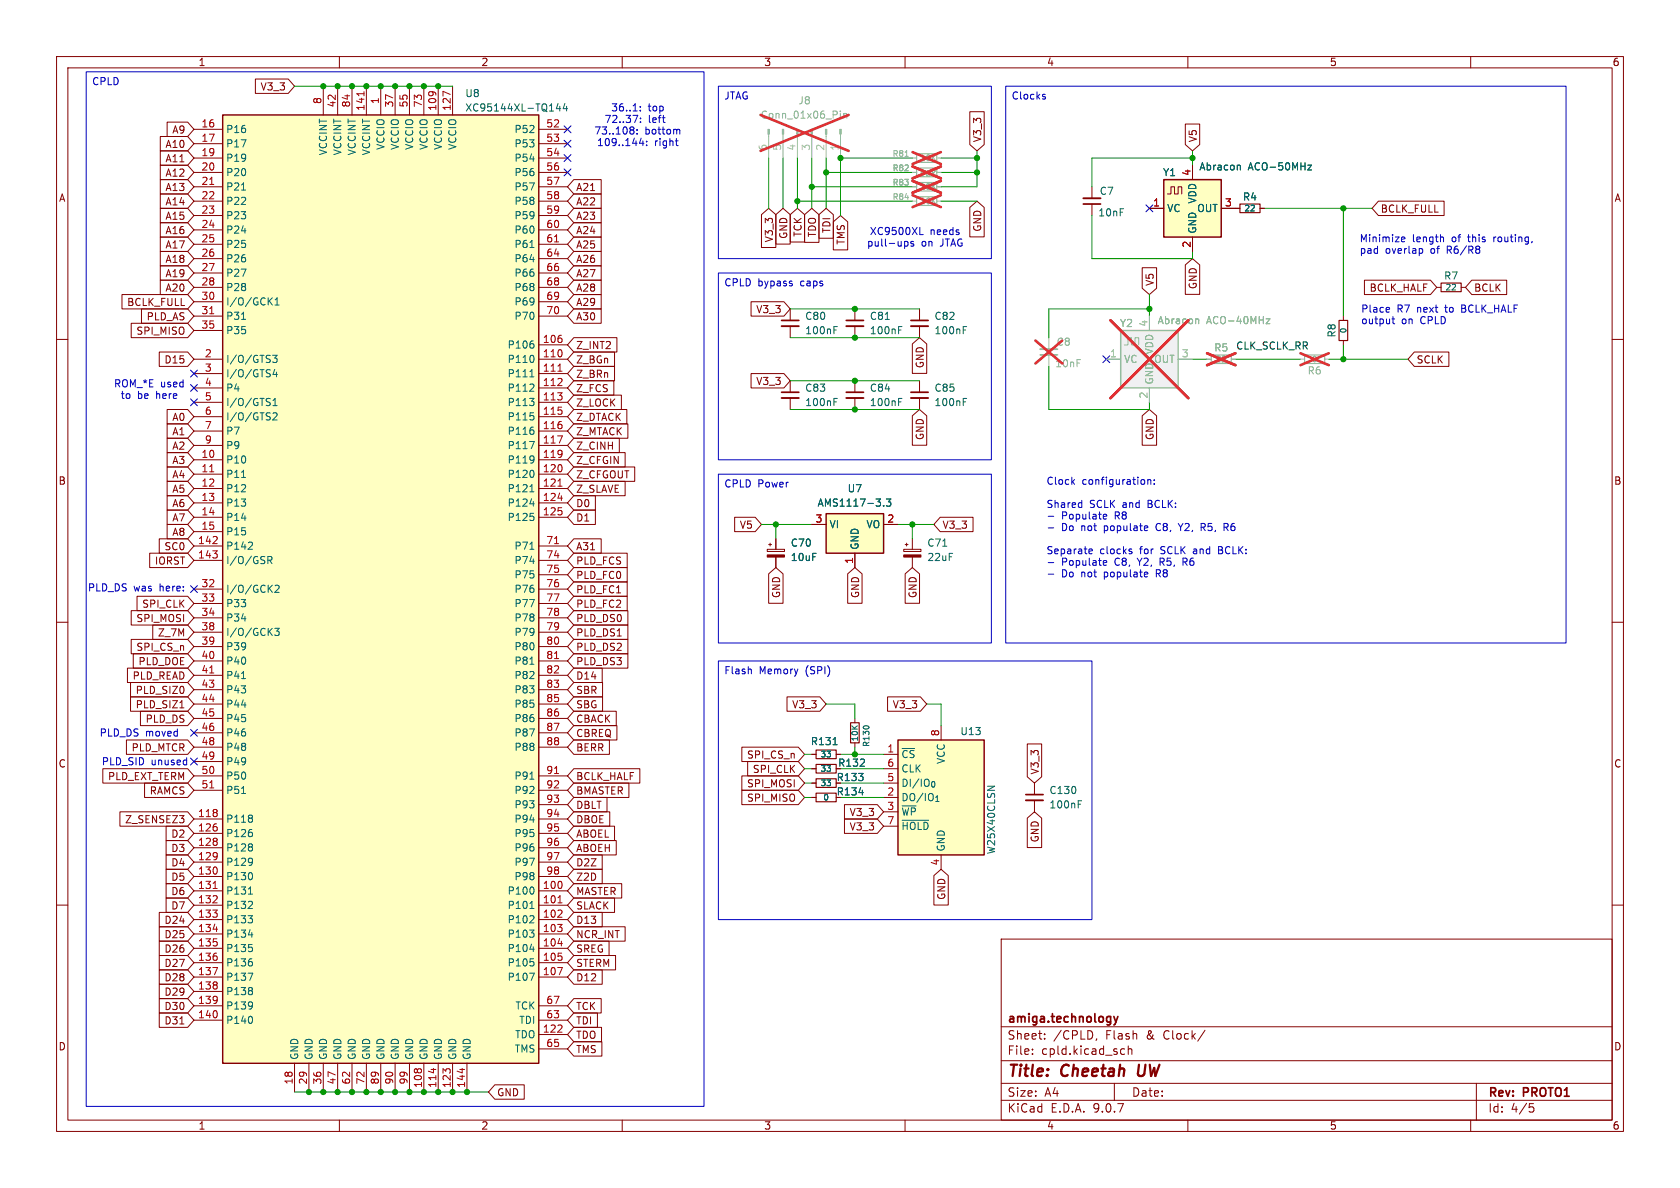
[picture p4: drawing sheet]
<svg xmlns="http://www.w3.org/2000/svg" width="297mm" height="210mm" viewBox="0 0 297 210" stroke-linecap="round" stroke-linejoin="round" font-family="sans-serif">
<defs><g id="words">
<g font-size="2.8" fill="#840000">
<text x="178" y="190.9">Title:</text>
<text x="187.7" y="190.9">Cheetah</text>
<text x="202" y="190.9">UW</text>
</g>
<g font-size="2.1" fill="#840000">
<text x="178" y="184">Sheet:</text>
<text x="178" y="181.2">amiga.technology</text>
<text x="186.2" y="184">/CPLD,</text>
<text x="195.5" y="184">Flash</text>
<text x="202.8" y="184">&amp;</text>
<text x="206" y="184">Clock/</text>
<text x="178" y="186.7">File:</text>
<text x="184.1" y="186.7">cpld.kicad_sch</text>
<text x="178" y="196.9">KiCad</text>
<text x="178" y="194.1">Size:</text>
<text x="184.7" y="194.1">A4</text>
<text x="185.7" y="196.9">E.D.A.</text>
<text x="193.3" y="196.9">9.0.7</text>
<text x="200" y="194.1">Date:</text>
<text x="263" y="194.3">Rev:</text>
<text x="263" y="196.9">Id:</text>
<text x="267.1" y="196.9">4/5</text>
<text x="269.4" y="194.3">PROTO1</text>
</g>
<g font-size="1.8" fill="#840000">
<text x="35" y="11.9">1</text>
<text x="85" y="11.9">2</text>
<text x="135" y="11.9">3</text>
<text x="185" y="11.9">4</text>
<text x="235" y="11.9">5</text>
<text x="285" y="11.9">6</text>
<text x="46" y="16.2">V3_3</text>
<text x="30.4" y="23.8">A9</text>
<text x="29.2" y="28.9">A11</text>
<text x="29.2" y="26.4">A10</text>
<text x="173.7" y="25.2" transform="rotate(-90 173.7 25.2)">V3_3</text>
<text x="211.8" y="25.2" transform="rotate(-90 211.8 25.2)">V5</text>
<text x="10.3" y="35.9">A</text>
<text x="29.2" y="34">A13</text>
<text x="29.2" y="31.4">A12</text>
<text x="101.8" y="34">A21</text>
<text x="285.3" y="35.9">A</text>
<text x="29.2" y="39.1">A15</text>
<text x="29.2" y="41.6">A16</text>
<text x="29.2" y="36.5">A14</text>
<text x="101.8" y="39.1">A23</text>
<text x="101.8" y="36.5">A22</text>
<text x="101.8" y="41.6">A24</text>
<text x="141.9" y="42" transform="rotate(-90 141.9 42)">TCK</text>
<text x="147" y="41.3" transform="rotate(-90 147 41.3)">TDI</text>
<text x="173.7" y="41.1" transform="rotate(-90 173.7 41.1)">GND</text>
<text x="244" y="37.8">BCLK_FULL</text>
<text x="29.2" y="46.7">A18</text>
<text x="29.2" y="44.1">A17</text>
<text x="101.8" y="46.7">A26</text>
<text x="101.8" y="44.1">A25</text>
<text x="136.8" y="42.9" transform="rotate(-90 136.8 42.9)">V3_3</text>
<text x="139.4" y="42.3" transform="rotate(-90 139.4 42.3)">GND</text>
<text x="144.5" y="42" transform="rotate(-90 144.5 42)">TDO</text>
<text x="149.5" y="43.4" transform="rotate(-90 149.5 43.4)">TMS</text>
<text x="29.2" y="51.8">A20</text>
<text x="29.2" y="49.2">A19</text>
<text x="101.8" y="49.2">A27</text>
<text x="101.8" y="51.8">A28</text>
<text x="204.2" y="50.6" transform="rotate(-90 204.2 50.6)">V5</text>
<text x="211.8" y="51.2" transform="rotate(-90 211.8 51.2)">GND</text>
<text x="242" y="51.8">BCLK_HALF</text>
<text x="260.5" y="51.8">BCLK</text>
<text x="22.4" y="54.3">BCLK_FULL</text>
<text x="24" y="59.4">SPI_MISO</text>
<text x="25.8" y="56.8">PLD_AS</text>
<text x="101.8" y="54.3">A29</text>
<text x="101.8" y="56.8">A30</text>
<text x="133.6" y="55.6">V3_3</text>
<text x="29" y="64.5">D15</text>
<text x="101.8" y="61.9">Z_INT2</text>
<text x="101.8" y="64.5">Z_BGn</text>
<text x="163.5" y="65.2" transform="rotate(-90 163.5 65.2)">GND</text>
<text x="250.3" y="64.5">SCLK</text>
<text x="101.8" y="69.5">Z_FCS</text>
<text x="101.8" y="67">Z_BRn</text>
<text x="133.6" y="68.3">V3_3</text>
<text x="30.4" y="77.2">A1</text>
<text x="30.4" y="74.6">A0</text>
<text x="101.8" y="77.2">Z_MTACK</text>
<text x="101.8" y="74.6">Z_DTACK</text>
<text x="101.8" y="72.1">Z_LOCK</text>
<text x="163.5" y="77.9" transform="rotate(-90 163.5 77.9)">GND</text>
<text x="204.2" y="77.9" transform="rotate(-90 204.2 77.9)">GND</text>
<text x="30.4" y="79.7">A2</text>
<text x="30.4" y="82.2">A3</text>
<text x="101.8" y="82.2">Z_CFGIN</text>
<text x="101.8" y="79.7">Z_CINH</text>
<text x="10.3" y="85.9">B</text>
<text x="30.4" y="87.3">A5</text>
<text x="30.4" y="84.8">A4</text>
<text x="30.4" y="89.9">A6</text>
<text x="101.8" y="89.9">D0</text>
<text x="101.8" y="84.8">Z_CFGOUT</text>
<text x="101.8" y="87.3">Z_SLAVE</text>
<text x="285.3" y="85.9">B</text>
<text x="30.4" y="92.4">A7</text>
<text x="30.4" y="94.9">A8</text>
<text x="101.8" y="92.4">D1</text>
<text x="130.7" y="93.7">V5</text>
<text x="166.5" y="93.7">V3_3</text>
<text x="27.3" y="100">IORST</text>
<text x="29" y="97.5">SC0</text>
<text x="101.8" y="97.5">A31</text>
<text x="101.8" y="100">PLD_FCS</text>
<text x="25" y="107.6">SPI_CLK</text>
<text x="101.8" y="105.1">PLD_FC1</text>
<text x="101.8" y="107.6">PLD_FC2</text>
<text x="101.8" y="102.6">PLD_FC0</text>
<text x="138.1" y="105.8" transform="rotate(-90 138.1 105.8)">GND</text>
<text x="152.1" y="105.8" transform="rotate(-90 152.1 105.8)">GND</text>
<text x="162.2" y="105.8" transform="rotate(-90 162.2 105.8)">GND</text>
<text x="24" y="110.2">SPI_MOSI</text>
<text x="27.8" y="112.7">Z_7M</text>
<text x="101.8" y="110.2">PLD_DS0</text>
<text x="101.8" y="112.7">PLD_DS1</text>
<text x="24" y="115.3">SPI_CS_n</text>
<text x="24.4" y="117.8">PLD_DOE</text>
<text x="101.8" y="117.8">PLD_DS3</text>
<text x="101.8" y="115.3">PLD_DS2</text>
<text x="23.3" y="120.3">PLD_READ</text>
<text x="23.9" y="125.4">PLD_SIZ1</text>
<text x="23.9" y="122.9">PLD_SIZ0</text>
<text x="101.8" y="125.4">SBG</text>
<text x="101.8" y="122.9">SBR</text>
<text x="101.8" y="120.3">D14</text>
<text x="139.9" y="125.4">V3_3</text>
<text x="157.7" y="125.4">V3_3</text>
<text x="25.6" y="128">PLD_DS</text>
<text x="101.8" y="128">CBACK</text>
<text x="101.8" y="130.5">CBREQ</text>
<text x="10.3" y="135.9">C</text>
<text x="23.2" y="133">PLD_MTCR</text>
<text x="101.8" y="133">BERR</text>
<text x="132" y="134.3">SPI_CS_n</text>
<text x="133" y="136.8">SPI_CLK</text>
<text x="148.1" y="135.7">R132</text>
<text x="183.8" y="137" transform="rotate(-90 183.8 137)">V3_3</text>
<text x="285.3" y="135.9">C</text>
<text x="19" y="138.1">PLD_EXT_TERM</text>
<text x="26.4" y="140.7">RAMCS</text>
<text x="101.8" y="140.7">BMASTER</text>
<text x="101.8" y="138.1">BCLK_HALF</text>
<text x="101.8" y="143.2">DBLT</text>
<text x="132" y="141.9">SPI_MISO</text>
<text x="132" y="139.4">SPI_MOSI</text>
<text x="147.8" y="140.8">R134</text>
<text x="147.8" y="138.3">R133</text>
<text x="22" y="145.7">Z_SENSEZ3</text>
<text x="30.2" y="148.3">D2</text>
<text x="101.8" y="145.7">DBOE</text>
<text x="101.8" y="148.3">ABOEL</text>
<text x="150.1" y="147">V3_3</text>
<text x="150.1" y="144.5">V3_3</text>
<text x="183.8" y="149" transform="rotate(-90 183.8 149)">GND</text>
<text x="30.2" y="150.8">D3</text>
<text x="30.2" y="155.9">D5</text>
<text x="30.2" y="153.4">D4</text>
<text x="101.8" y="150.8">ABOEH</text>
<text x="101.8" y="153.4">D2Z</text>
<text x="101.8" y="155.9">Z2D</text>
<text x="30.2" y="161">D7</text>
<text x="30.2" y="158.4">D6</text>
<text x="101.8" y="161">SLACK</text>
<text x="101.8" y="158.4">MASTER</text>
<text x="167.3" y="159.2" transform="rotate(-90 167.3 159.2)">GND</text>
<text x="29" y="163.5">D24</text>
<text x="29" y="166.1">D25</text>
<text x="101.8" y="163.5">D13</text>
<text x="101.8" y="166.1">NCR_INT</text>
<text x="29" y="168.6">D26</text>
<text x="29" y="171.1">D27</text>
<text x="29" y="173.7">D28</text>
<text x="101.8" y="171.1">STERM</text>
<text x="101.8" y="173.7">D12</text>
<text x="101.8" y="168.6">SREG</text>
<text x="29" y="178.8">D30</text>
<text x="29" y="176.2">D29</text>
<text x="101.8" y="178.8">TCK</text>
<text x="10.3" y="185.9">D</text>
<text x="29" y="181.3">D31</text>
<text x="101.8" y="181.3">TDI</text>
<text x="101.8" y="183.8">TDO</text>
<text x="285.3" y="185.9">D</text>
<text x="101.8" y="186.4">TMS</text>
<text x="87.8" y="194">GND</text>
<text x="35" y="199.9">1</text>
<text x="85" y="199.9">2</text>
<text x="135" y="199.9">3</text>
<text x="185" y="199.9">4</text>
<text x="235" y="199.9">5</text>
<text x="285" y="199.9">6</text>
</g>
<g font-size="1.8" fill="#0000c2">
<text x="16.2" y="15.4">CPLD</text>
<text x="128" y="17.9">JTAG</text>
<text x="178.8" y="17.9">Clocks</text>
<text x="105" y="24">73..108:</text>
<text x="106.8" y="21.9">72..37:</text>
<text x="108" y="19.9">36..1:</text>
<text x="114" y="24">bottom</text>
<text x="114.6" y="19.9">top</text>
<text x="114.6" y="21.9">left</text>
<text x="105.4" y="26">109..144:</text>
<text x="115.7" y="26">right</text>
<text x="153.7" y="41.8">XC9500XL</text>
<text x="164.4" y="41.8">needs</text>
<text x="153.2" y="43.8">pull-ups</text>
<text x="162.9" y="43.8">on</text>
<text x="166.3" y="43.8">JTAG</text>
<text x="240.3" y="43">Minimize</text>
<text x="240.3" y="45.1">pad</text>
<text x="244.9" y="45.1">overlap</text>
<text x="249.7" y="43">length</text>
<text x="253" y="45.1">of</text>
<text x="256.1" y="45.1">R6/R8</text>
<text x="256.8" y="43">of</text>
<text x="259.8" y="43">this</text>
<text x="264.5" y="43">routing,</text>
<text x="128" y="50.9">CPLD</text>
<text x="134" y="50.9">bypass</text>
<text x="141.6" y="50.9">caps</text>
<text x="240.5" y="55.5">Place</text>
<text x="240.5" y="57.5">output</text>
<text x="247" y="55.5">R7</text>
<text x="247.8" y="57.5">on</text>
<text x="250.6" y="55.5">next</text>
<text x="251.2" y="57.5">CPLD</text>
<text x="255.8" y="55.5">to</text>
<text x="258.8" y="55.5">BCLK_HALF</text>
<text x="20.1" y="68.7">ROM_*E</text>
<text x="21.2" y="70.7">to</text>
<text x="24.3" y="70.7">be</text>
<text x="27.7" y="70.7">here</text>
<text x="28.4" y="68.7">used</text>
<text x="128" y="86.5">CPLD</text>
<text x="134" y="86.5">Power</text>
<text x="184.9" y="85.9">Clock</text>
<text x="184.9" y="90">Shared</text>
<text x="191.3" y="85.9">configuration:</text>
<text x="192.6" y="90">SCLK</text>
<text x="198.6" y="90">and</text>
<text x="203.2" y="90">BCLK:</text>
<text x="187.7" y="92">Populate</text>
<text x="187.7" y="94.1">Do</text>
<text x="191.2" y="94.1">not</text>
<text x="195.4" y="94.1">populate</text>
<text x="197.2" y="92">R8</text>
<text x="204.8" y="94.1">C8,</text>
<text x="209.1" y="94.1">Y2,</text>
<text x="213.2" y="94.1">R5,</text>
<text x="217.4" y="94.1">R6</text>
<text x="184.9" y="98.2">Separate</text>
<text x="187.7" y="100.2">Populate</text>
<text x="194.4" y="98.2">clocks</text>
<text x="197.2" y="100.2">C8,</text>
<text x="201.4" y="100.2">Y2,</text>
<text x="201.6" y="98.2">for</text>
<text x="205.5" y="98.2">SCLK</text>
<text x="205.5" y="100.2">R5,</text>
<text x="209.8" y="100.2">R6</text>
<text x="211.4" y="98.2">and</text>
<text x="216" y="98.2">BCLK:</text>
<text x="15.4" y="104.8">PLD_DS</text>
<text x="23.6" y="104.8">was</text>
<text x="28.3" y="104.8">here:</text>
<text x="187.7" y="102.3">Do</text>
<text x="191.2" y="102.3">not</text>
<text x="195.4" y="102.3">populate</text>
<text x="204.8" y="102.3">R8</text>
<text x="128" y="119.5">Flash</text>
<text x="134.2" y="119.5">Memory</text>
<text x="142.5" y="119.5">(SPI)</text>
<text x="17.5" y="130.4">PLD_DS</text>
<text x="25.7" y="130.4">moved</text>
<text x="17.9" y="135.5">PLD_SID</text>
<text x="26.7" y="135.5">unused</text>
</g>
<g font-size="1.8" fill="#006464">
<text x="82.2" y="17.4">U8</text>
<text x="39.9" y="23.7">P16</text>
<text x="82.2" y="19.9">XC95144XL-TQ144</text>
<text x="90.8" y="23.7">P52</text>
<text x="39.9" y="26.3">P17</text>
<text x="39.9" y="28.8">P19</text>
<text x="58" y="27.6" transform="rotate(-90 58 27.6)">VCCINT</text>
<text x="60.6" y="27.6" transform="rotate(-90 60.6 27.6)">VCCINT</text>
<text x="63.1" y="27.6" transform="rotate(-90 63.1 27.6)">VCCINT</text>
<text x="65.6" y="27.6" transform="rotate(-90 65.6 27.6)">VCCINT</text>
<text x="68.2" y="26.6" transform="rotate(-90 68.2 26.6)">VCCIO</text>
<text x="70.7" y="26.6" transform="rotate(-90 70.7 26.6)">VCCIO</text>
<text x="73.3" y="26.6" transform="rotate(-90 73.3 26.6)">VCCIO</text>
<text x="75.8" y="26.6" transform="rotate(-90 75.8 26.6)">VCCIO</text>
<text x="78.3" y="26.6" transform="rotate(-90 78.3 26.6)">VCCIO</text>
<text x="80.9" y="26.6" transform="rotate(-90 80.9 26.6)">VCCIO</text>
<text x="90.8" y="26.3">P53</text>
<text x="90.8" y="28.8">P54</text>
<text x="39.9" y="31.3">P20</text>
<text x="39.9" y="33.9">P21</text>
<text x="90.8" y="31.3">P56</text>
<text x="90.8" y="33.9">P57</text>
<text x="194.3" y="34.6">C7</text>
<text x="205.5" y="31.3">Y1</text>
<text x="211.9" y="30.3">Abracon</text>
<text x="219.6" y="35.7">R4</text>
<text x="220.7" y="30.3">ACO-50MHz</text>
<text x="39.9" y="36.4">P22</text>
<text x="39.9" y="39">P23</text>
<text x="39.9" y="41.5">P24</text>
<text x="90.8" y="36.4">P58</text>
<text x="90.8" y="39">P59</text>
<text x="90.8" y="41.5">P60</text>
<text x="194.1" y="38.5">10nF</text>
<text x="206.2" y="37.7">VC</text>
<text x="211.6" y="37.7">OUT</text>
<text x="211.7" y="41.4" transform="rotate(-90 211.7 41.4)">GND</text>
<text x="211.7" y="36.1" transform="rotate(-90 211.7 36.1)">VDD</text>
<text x="39.9" y="44">P25</text>
<text x="39.9" y="46.6">P26</text>
<text x="90.8" y="44">P61</text>
<text x="90.8" y="46.6">P64</text>
<text x="39.9" y="49.1">P27</text>
<text x="39.9" y="51.7">P28</text>
<text x="90.8" y="49.1">P66</text>
<text x="90.8" y="51.7">P68</text>
<text x="255.2" y="49.6">R7</text>
<text x="39.9" y="54.2">I/O/GCK1</text>
<text x="39.9" y="56.7">P31</text>
<text x="39.9" y="59.3">P35</text>
<text x="90.8" y="54.2">P69</text>
<text x="90.8" y="56.7">P70</text>
<text x="142.2" y="59.3">100nF</text>
<text x="142.2" y="56.7">C80</text>
<text x="153.7" y="59.3">100nF</text>
<text x="153.7" y="56.7">C81</text>
<text x="165.1" y="59.3">100nF</text>
<text x="165.1" y="56.7">C82</text>
<text x="236.3" y="59.8" transform="rotate(-90 236.3 59.8)">R8</text>
<text x="39.9" y="64.4">I/O/GTS3</text>
<text x="89.6" y="61.8">P106</text>
<text x="89.6" y="64.4">P110</text>
<text x="39.9" y="66.9">I/O/GTS4</text>
<text x="39.9" y="69.4">P4</text>
<text x="39.9" y="72">I/O/GTS1</text>
<text x="89.6" y="66.9">P111</text>
<text x="89.6" y="69.4">P112</text>
<text x="89.6" y="72">P113</text>
<text x="142.2" y="72">100nF</text>
<text x="142.2" y="69.4">C83</text>
<text x="153.7" y="72">100nF</text>
<text x="153.7" y="69.4">C84</text>
<text x="165.1" y="72">100nF</text>
<text x="165.1" y="69.4">C85</text>
<text x="39.9" y="74.5">I/O/GTS2</text>
<text x="39.9" y="77.1">P7</text>
<text x="89.6" y="74.5">P115</text>
<text x="89.6" y="77.1">P116</text>
<text x="39.9" y="79.6">P9</text>
<text x="39.9" y="82.1">P10</text>
<text x="89.6" y="79.6">P117</text>
<text x="89.6" y="82.1">P119</text>
<text x="39.9" y="84.7">P11</text>
<text x="39.9" y="87.2">P12</text>
<text x="39.9" y="89.8">P13</text>
<text x="89.6" y="84.7">P120</text>
<text x="89.6" y="87.2">P121</text>
<text x="89.6" y="89.8">P124</text>
<text x="144.4" y="89.8">AMS1117-3.3</text>
<text x="149.8" y="87.2">U7</text>
<text x="39.9" y="92.3">P14</text>
<text x="39.9" y="94.8">P15</text>
<text x="89.6" y="92.3">P125</text>
<text x="146.6" y="93.6">VI</text>
<text x="153.1" y="93.6">VO</text>
<text x="39.9" y="97.4">P142</text>
<text x="39.9" y="99.9">I/O/GSR</text>
<text x="90.8" y="97.4">P71</text>
<text x="90.8" y="99.9">P74</text>
<text x="139.7" y="96.8">C70</text>
<text x="139.7" y="99.4">10uF</text>
<text x="152" y="97.3" transform="rotate(-90 152 97.3)">GND</text>
<text x="163.8" y="96.8">C71</text>
<text x="163.8" y="99.4">22uF</text>
<text x="39.9" y="105">I/O/GCK2</text>
<text x="39.9" y="107.5">P33</text>
<text x="90.8" y="102.5">P75</text>
<text x="90.8" y="105">P76</text>
<text x="90.8" y="107.5">P77</text>
<text x="39.9" y="110.1">P34</text>
<text x="39.9" y="112.6">I/O/GCK3</text>
<text x="90.8" y="110.1">P78</text>
<text x="90.8" y="112.6">P79</text>
<text x="39.9" y="115.2">P39</text>
<text x="39.9" y="117.7">P40</text>
<text x="90.8" y="115.2">P80</text>
<text x="90.8" y="117.7">P81</text>
<text x="39.9" y="120.2">P41</text>
<text x="39.9" y="122.8">P43</text>
<text x="39.9" y="125.3">P44</text>
<text x="90.8" y="120.2">P82</text>
<text x="90.8" y="122.8">P83</text>
<text x="90.8" y="125.3">P85</text>
<text x="39.9" y="127.9">P45</text>
<text x="39.9" y="130.4">P46</text>
<text x="90.8" y="127.9">P86</text>
<text x="90.8" y="130.4">P87</text>
<text x="143.2" y="131.9">R131</text>
<text x="169.7" y="130.1">U13</text>
<text x="39.9" y="132.9">P48</text>
<text x="39.9" y="135.5">P49</text>
<text x="90.8" y="132.9">P88</text>
<text x="159.3" y="134.2">~{CS}</text>
<text x="159.3" y="136.8">CLK</text>
<text x="167.2" y="135.1" transform="rotate(-90 167.2 135.1)">VCC</text>
<text x="39.9" y="138">P50</text>
<text x="39.9" y="140.6">P51</text>
<text x="90.8" y="138">P91</text>
<text x="90.8" y="140.6">P92</text>
<text x="90.8" y="143.1">P93</text>
<text x="159.3" y="139.3">DI/IO_{0}</text>
<text x="159.3" y="141.8">DO/IO_{1}</text>
<text x="185.4" y="140.6">C130</text>
<text x="185.4" y="143.1">100nF</text>
<text x="39.9" y="145.6">P118</text>
<text x="39.9" y="148.2">P126</text>
<text x="90.8" y="145.6">P94</text>
<text x="90.8" y="148.2">P95</text>
<text x="159.3" y="144.4">~{WP}</text>
<text x="159.3" y="146.9">~{HOLD}</text>
<text x="39.9" y="150.7">P128</text>
<text x="39.9" y="153.3">P129</text>
<text x="39.9" y="155.8">P130</text>
<text x="90.8" y="150.7">P96</text>
<text x="90.8" y="153.3">P97</text>
<text x="90.8" y="155.8">P98</text>
<text x="167.2" y="150.6" transform="rotate(-90 167.2 150.6)">GND</text>
<text x="176.1" y="151.1" transform="rotate(-90 176.1 151.1)">W25X40CLSN</text>
<text x="39.9" y="158.3">P131</text>
<text x="39.9" y="160.9">P132</text>
<text x="89.6" y="158.3">P100</text>
<text x="89.6" y="160.9">P101</text>
<text x="39.9" y="163.4">P133</text>
<text x="39.9" y="166">P134</text>
<text x="89.6" y="163.4">P102</text>
<text x="89.6" y="166">P103</text>
<text x="39.9" y="168.5">P135</text>
<text x="39.9" y="171">P136</text>
<text x="39.9" y="173.6">P137</text>
<text x="89.6" y="168.5">P104</text>
<text x="89.6" y="171">P105</text>
<text x="89.6" y="173.6">P107</text>
<text x="39.9" y="176.1">P138</text>
<text x="39.9" y="178.7">P139</text>
<text x="91" y="178.7">TCK</text>
<text x="39.9" y="181.2">P140</text>
<text x="91" y="183.7">TDO</text>
<text x="91.7" y="181.2">TDI</text>
<text x="52.9" y="187.5" transform="rotate(-90 52.9 187.5)">GND</text>
<text x="55.5" y="187.5" transform="rotate(-90 55.5 187.5)">GND</text>
<text x="58" y="187.5" transform="rotate(-90 58 187.5)">GND</text>
<text x="60.6" y="187.5" transform="rotate(-90 60.6 187.5)">GND</text>
<text x="63.1" y="187.5" transform="rotate(-90 63.1 187.5)">GND</text>
<text x="65.6" y="187.5" transform="rotate(-90 65.6 187.5)">GND</text>
<text x="68.2" y="187.5" transform="rotate(-90 68.2 187.5)">GND</text>
<text x="70.7" y="187.5" transform="rotate(-90 70.7 187.5)">GND</text>
<text x="73.3" y="187.5" transform="rotate(-90 73.3 187.5)">GND</text>
<text x="75.8" y="187.5" transform="rotate(-90 75.8 187.5)">GND</text>
<text x="78.3" y="187.5" transform="rotate(-90 78.3 187.5)">GND</text>
<text x="80.9" y="187.5" transform="rotate(-90 80.9 187.5)">GND</text>
<text x="83.4" y="187.5" transform="rotate(-90 83.4 187.5)">GND</text>
<text x="90.9" y="186.3">TMS</text>
</g>
<g font-size="1.8" fill="#a90000">
<text x="35.5" y="22.6">16</text>
<text x="56.9" y="18.5" transform="rotate(-90 56.9 18.5)">8</text>
<text x="59.4" y="19.1" transform="rotate(-90 59.4 19.1)">42</text>
<text x="62" y="19.1" transform="rotate(-90 62 19.1)">84</text>
<text x="64.5" y="19.7" transform="rotate(-90 64.5 19.7)">141</text>
<text x="67.1" y="18.5" transform="rotate(-90 67.1 18.5)">1</text>
<text x="69.6" y="19.1" transform="rotate(-90 69.6 19.1)">37</text>
<text x="72.1" y="19.1" transform="rotate(-90 72.1 19.1)">55</text>
<text x="74.7" y="19.1" transform="rotate(-90 74.7 19.1)">73</text>
<text x="77.2" y="19.7" transform="rotate(-90 77.2 19.7)">109</text>
<text x="79.8" y="19.7" transform="rotate(-90 79.8 19.7)">127</text>
<text x="96.5" y="22.6">52</text>
<text x="35.5" y="25.1">17</text>
<text x="35.5" y="27.7">19</text>
<text x="96.5" y="25.1">53</text>
<text x="96.5" y="27.7">54</text>
<text x="35.5" y="30.2">20</text>
<text x="35.5" y="32.8">21</text>
<text x="35.5" y="35.3">22</text>
<text x="96.5" y="30.2">56</text>
<text x="96.5" y="32.8">57</text>
<text x="96.5" y="35.3">58</text>
<text x="210.6" y="31.2" transform="rotate(-90 210.6 31.2)">4</text>
<text x="35.5" y="37.8">23</text>
<text x="35.5" y="40.4">24</text>
<text x="96.5" y="37.8">59</text>
<text x="96.5" y="40.4">60</text>
<text x="203.8" y="36.6">1</text>
<text x="216.5" y="36.6">3</text>
<text x="35.5" y="42.9">25</text>
<text x="35.5" y="45.5">26</text>
<text x="96.5" y="42.9">61</text>
<text x="96.5" y="45.5">64</text>
<text x="210.6" y="43.9" transform="rotate(-90 210.6 43.9)">2</text>
<text x="35.5" y="48">27</text>
<text x="35.5" y="50.5">28</text>
<text x="35.5" y="53.1">30</text>
<text x="96.5" y="48">66</text>
<text x="96.5" y="50.5">68</text>
<text x="96.5" y="53.1">69</text>
<text x="35.5" y="55.6">31</text>
<text x="35.5" y="58.2">35</text>
<text x="96.5" y="55.6">70</text>
<text x="36.1" y="63.2">2</text>
<text x="36.1" y="65.8">3</text>
<text x="95.9" y="60.7">106</text>
<text x="95.9" y="63.2">110</text>
<text x="95.9" y="65.8">111</text>
<text x="36.1" y="68.3">4</text>
<text x="36.1" y="70.9">5</text>
<text x="95.9" y="68.3">112</text>
<text x="95.9" y="70.9">113</text>
<text x="36.1" y="73.4">6</text>
<text x="36.1" y="75.9">7</text>
<text x="95.9" y="73.4">115</text>
<text x="95.9" y="75.9">116</text>
<text x="35.5" y="81">10</text>
<text x="35.5" y="83.6">11</text>
<text x="36.1" y="78.5">9</text>
<text x="95.9" y="78.5">117</text>
<text x="95.9" y="81">119</text>
<text x="95.9" y="83.6">120</text>
<text x="35.5" y="86.1">12</text>
<text x="35.5" y="88.6">13</text>
<text x="95.9" y="86.1">121</text>
<text x="95.9" y="88.6">124</text>
<text x="35.5" y="91.2">14</text>
<text x="35.5" y="93.7">15</text>
<text x="95.9" y="91.2">125</text>
<text x="144.1" y="92.5">3</text>
<text x="156.8" y="92.5">2</text>
<text x="34.9" y="96.3">142</text>
<text x="34.9" y="98.8">143</text>
<text x="96.5" y="96.3">71</text>
<text x="96.5" y="98.8">74</text>
<text x="96.5" y="101.3">75</text>
<text x="150.9" y="99.8" transform="rotate(-90 150.9 99.8)">1</text>
<text x="35.5" y="103.9">32</text>
<text x="35.5" y="106.4">33</text>
<text x="96.5" y="103.9">76</text>
<text x="96.5" y="106.4">77</text>
<text x="35.5" y="109">34</text>
<text x="35.5" y="111.5">38</text>
<text x="96.5" y="109">78</text>
<text x="96.5" y="111.5">79</text>
<text x="35.5" y="114">39</text>
<text x="35.5" y="116.6">40</text>
<text x="35.5" y="119.1">41</text>
<text x="96.5" y="114">80</text>
<text x="96.5" y="116.6">81</text>
<text x="96.5" y="119.1">82</text>
<text x="35.5" y="121.7">43</text>
<text x="35.5" y="124.2">44</text>
<text x="96.5" y="121.7">83</text>
<text x="96.5" y="124.2">85</text>
<text x="35.5" y="126.7">45</text>
<text x="35.5" y="129.3">46</text>
<text x="35.5" y="131.8">48</text>
<text x="96.5" y="126.7">86</text>
<text x="96.5" y="129.3">87</text>
<text x="96.5" y="131.8">88</text>
<text x="166.1" y="130.2" transform="rotate(-90 166.1 130.2)">8</text>
<text x="35.5" y="134.4">49</text>
<text x="35.5" y="136.9">50</text>
<text x="96.5" y="136.9">91</text>
<text x="156.8" y="133.1">1</text>
<text x="156.8" y="135.6">6</text>
<text x="35.5" y="139.4">51</text>
<text x="96.5" y="139.4">92</text>
<text x="96.5" y="142">93</text>
<text x="156.8" y="138.2">5</text>
<text x="156.8" y="140.7">2</text>
<text x="156.8" y="143.3">3</text>
<text x="34.9" y="144.5">118</text>
<text x="34.9" y="147.1">126</text>
<text x="34.9" y="149.6">128</text>
<text x="96.5" y="144.5">94</text>
<text x="96.5" y="147.1">95</text>
<text x="96.5" y="149.6">96</text>
<text x="156.8" y="145.8">7</text>
<text x="34.9" y="152.1">129</text>
<text x="34.9" y="154.7">130</text>
<text x="96.5" y="152.1">97</text>
<text x="96.5" y="154.7">98</text>
<text x="166.1" y="153.1" transform="rotate(-90 166.1 153.1)">4</text>
<text x="34.9" y="157.2">131</text>
<text x="34.9" y="159.8">132</text>
<text x="95.9" y="157.2">100</text>
<text x="95.9" y="159.8">101</text>
<text x="34.9" y="162.3">133</text>
<text x="34.9" y="164.8">134</text>
<text x="34.9" y="167.4">135</text>
<text x="95.9" y="162.3">102</text>
<text x="95.9" y="164.8">103</text>
<text x="95.9" y="167.4">104</text>
<text x="34.9" y="169.9">136</text>
<text x="34.9" y="172.5">137</text>
<text x="95.9" y="169.9">105</text>
<text x="95.9" y="172.5">107</text>
<text x="34.9" y="175">138</text>
<text x="34.9" y="177.5">139</text>
<text x="96.5" y="177.5">67</text>
<text x="34.9" y="180.1">140</text>
<text x="95.9" y="182.6">122</text>
<text x="96.5" y="180.1">63</text>
<text x="96.5" y="185.2">65</text>
<text x="51.8" y="191.8" transform="rotate(-90 51.8 191.8)">18</text>
<text x="54.4" y="191.8" transform="rotate(-90 54.4 191.8)">29</text>
<text x="56.9" y="191.8" transform="rotate(-90 56.9 191.8)">36</text>
<text x="59.4" y="191.8" transform="rotate(-90 59.4 191.8)">47</text>
<text x="62" y="191.8" transform="rotate(-90 62 191.8)">62</text>
<text x="64.5" y="191.8" transform="rotate(-90 64.5 191.8)">72</text>
<text x="67.1" y="191.8" transform="rotate(-90 67.1 191.8)">89</text>
<text x="69.6" y="191.8" transform="rotate(-90 69.6 191.8)">90</text>
<text x="72.1" y="191.8" transform="rotate(-90 72.1 191.8)">99</text>
<text x="74.7" y="192.4" transform="rotate(-90 74.7 192.4)">108</text>
<text x="77.2" y="192.4" transform="rotate(-90 77.2 192.4)">114</text>
<text x="79.8" y="192.4" transform="rotate(-90 79.8 192.4)">123</text>
<text x="82.3" y="192.4" transform="rotate(-90 82.3 192.4)">144</text>
</g>
<g font-size="1.8" fill="#989898">
<text x="134.4" y="21.2">Conn_01x06_Pin</text>
<text x="141" y="18.6">J8</text>
<text x="197.9" y="58">Y2</text>
<text x="204.6" y="57.5">Abracon</text>
<text x="213.3" y="57.5">ACO-40MHz</text>
<text x="186.4" y="65.1">10nF</text>
<text x="186.7" y="61.3">C8</text>
<text x="198.6" y="64.4">VC</text>
<text x="203.9" y="64.4">OUT</text>
<text x="204.1" y="62.8" transform="rotate(-90 204.1 62.8)">VDD</text>
<text x="214.6" y="62.3">R5</text>
<text x="204.1" y="68.1" transform="rotate(-90 204.1 68.1)">GND</text>
<text x="231.1" y="66.4">R6</text>
</g>
<g font-size="1.8" fill="#aaa">
<text x="135.6" y="26.7" transform="rotate(-90 135.6 26.7)">6</text>
<text x="138.2" y="26.7" transform="rotate(-90 138.2 26.7)">5</text>
<text x="140.7" y="26.7" transform="rotate(-90 140.7 26.7)">4</text>
<text x="143.3" y="26.7" transform="rotate(-90 143.3 26.7)">3</text>
<text x="145.8" y="26.7" transform="rotate(-90 145.8 26.7)">2</text>
<text x="148.3" y="26.7" transform="rotate(-90 148.3 26.7)">1</text>
<text x="202.9" y="57.9" transform="rotate(-90 202.9 57.9)">4</text>
<text x="196.1" y="63.2">1</text>
<text x="208.8" y="63.2">3</text>
<text x="202.9" y="70.6" transform="rotate(-90 202.9 70.6)">2</text>
</g>
<text font-size="1.8" fill="#0f0f0f" x="218.4" y="61.9">CLK_SCLK_RR</text>
<g font-size="1.4" fill="#989898">
<text x="157.7" y="27.9">R81</text>
<text x="162.5" y="28.7">10K</text>
<text x="157.7" y="35.5">R84</text>
<text x="157.7" y="30.5">R82</text>
<text x="157.7" y="33">R83</text>
<text x="162.5" y="31.5">10K</text>
<text x="162.5" y="33.8">10K</text>
<text x="162.5" y="36.3">10K</text>
<text x="214.8" y="64.2">22</text>
<text x="231.8" y="64.2">0</text>
</g>
<g font-size="1.4" fill="#006464">
<text x="219.9" y="37.6">22</text>
<text x="255.4" y="51.5">22</text>
<text x="238.2" y="59" transform="rotate(-90 238.2 59)">0</text>
<text x="151.9" y="131.2" transform="rotate(-90 151.9 131.2)">10K</text>
<text x="145" y="136.6">33</text>
<text x="145" y="134.1">33</text>
<text x="153.9" y="132.2" transform="rotate(-90 153.9 132.2)">R130</text>
<text x="145" y="139.2">33</text>
<text x="145.4" y="141.7">0</text>
</g>
</g></defs>
<g fill="none" stroke="#840000" stroke-width=".18">
<path d="M10 10h277v190h-277zM12 12h273v186h-273zM60 10v2M110 10v2M160 10v2M210 10v2M260 10v2M10 60h2M285 60h2M10 110h2M285 110h2M10 160h2"/>
<path d="M177 166h108v32h-108zM285 160h2M60 198v2M110 198v2M160 198v2M177 194.5h108M177 191.5h108M177 187.5h108M177 181.5h108M182.5 186.3v.1M182.5 185.5v.1M184.7 183.6v.1"/>
<path d="M184.7 182.8v.1M193.9 183.6l-.2 .3M197 191.5v3M198.2 186.3h.6M198.2 185.5h.6M199.5 185.5l.2-.1 .3 .1 .1 .9M199.5 184.9v1.5M210 198v2M213 182.1l-1.3 2M260 198v2M261 191.5v6.5M270.4 195.1h.7"/>
<path d="M270.5 195.7h.4l.3 .3-.2 .5-.5 .1"/>
</g>
<path d="M201.4 188.2l-.2 1.6 .3 .4" fill="none" stroke="#840000" stroke-width=".4"/>
<path d="M196.9 179.7l.4 1M197.6 179.7l-.3 1M197.3 180.7l-.2 .3-.2 .2" fill="none" stroke="#840000" stroke-width=".3"/>
<path d="M214.1 62.7h3.6v1.6h-3.6z" fill="none" stroke="#a1a1a1" stroke-width=".2"/>
<path d="M213.4 63.5h.7M217.7 63.5h.7" fill="none" stroke="#a1a1a1" stroke-width=".18"/>
<path d="M213.4 62.4l5 2.2M218.4 62.4l-5 2.2" fill="none" stroke="#e12e31" stroke-width=".46"/>
<path d="M39.4 20.3h55.8v167.7h-55.8z" fill="#ffffc2"/>
<path d="M39.4 20.3h55.8v167.7h-55.8z" fill="none" stroke="#840000" stroke-width=".25"/>
<g fill="none" stroke="#840000" stroke-width=".18">
<path d="M57.1 15.2v5.1M59.7 15.2v5.1M62.2 15.2v5.1M64.8 15.2v5.1M67.3 15.2v5.1M69.8 15.2v5.1M72.4 15.2v5.1M74.9 15.2v5.1M77.5 15.2v5.1M80 15.2v5.1M34.3 22.9h5.1M34.3 25.4h5.1"/>
<path d="M34.3 27.9h5.1M34.3 30.5h5.1M34.3 33h5.1M34.3 35.6h5.1M34.3 38.1h5.1M95.2 22.9h5.1M95.2 25.4h5.1M95.2 27.9h5.1M95.2 30.5h5.1M95.2 33h5.1M95.2 35.6h5.1M95.2 38.1h5.1"/>
<path d="M34.3 40.6h5.1M34.3 43.2h5.1M34.3 45.7h5.1M34.3 48.3h5.1M34.3 50.8h5.1M34.3 53.3h5.1M34.3 55.9h5.1M34.3 58.4h5.1M95.2 40.6h5.1M95.2 43.2h5.1M95.2 45.7h5.1M95.2 48.3h5.1"/>
<path d="M95.2 50.8h5.1M95.2 53.3h5.1M95.2 55.9h5.1M139.7 54.6v2M139.7 57.7v2M151.1 54.6v2M151.1 57.7v2M162.6 54.6v2M162.6 57.7v2M34.3 63.5h5.1M34.3 66h5.1M34.3 68.6h5.1"/>
<path d="M34.3 71.1h5.1M34.3 73.7h5.1M34.3 76.2h5.1M34.3 78.7h5.1M95.2 63.5h5.1M95.2 66h5.1M95.2 68.6h5.1M95.2 71.1h5.1M95.2 73.7h5.1M95.2 76.2h5.1M95.2 78.7h5.1M95.2 61h5.1"/>
<path d="M139.7 67.3v2M139.7 70.4v2M151.1 67.3v2M151.1 70.4v2M162.6 67.3v2M162.6 70.4v2M34.3 81.3h5.1M34.3 83.8h5.1M34.3 86.4h5.1M34.3 88.9h5.1M34.3 91.4h5.1M34.3 94h5.1"/>
<path d="M34.3 96.5h5.1M34.3 99.1h5.1M95.2 81.3h5.1M95.2 83.8h5.1M95.2 86.4h5.1M95.2 88.9h5.1M95.2 91.4h5.1M95.2 96.5h5.1M95.2 99.1h5.1M159.8 97.1h3v.4h-3zM160 96.3h.5M160.3 96v.5"/>
<path d="M161.3 95.3v1.8M161.3 98.5v1.8M34.3 104.1h5.1M34.3 106.7h5.1M34.3 109.2h5.1M34.3 111.8h5.1M34.3 114.3h5.1M34.3 116.8h5.1M34.3 119.4h5.1M95.2 104.1h5.1M95.2 106.7h5.1M95.2 109.2h5.1"/>
<path d="M95.2 111.8h5.1M95.2 114.3h5.1M95.2 116.8h5.1M95.2 119.4h5.1M95.2 101.6h5.1M34.3 121.9h5.1M34.3 124.5h5.1M34.3 127h5.1M34.3 129.5h5.1M34.3 132.1h5.1M34.3 134.6h5.1M34.3 137.2h5.1"/>
<path d="M34.3 139.7h5.1M95.2 121.9h5.1M95.2 124.5h5.1M95.2 127h5.1M95.2 129.5h5.1M95.2 132.1h5.1M95.2 137.2h5.1M95.2 139.7h5.1M34.3 144.8h5.1M34.3 147.3h5.1M34.3 149.9h5.1M34.3 152.4h5.1"/>
<path d="M34.3 154.9h5.1M34.3 157.5h5.1M95.2 144.8h5.1M95.2 147.3h5.1M95.2 149.9h5.1M95.2 152.4h5.1M95.2 154.9h5.1M95.2 157.5h5.1M95.2 142.2h5.1M34.3 160h5.1M34.3 162.6h5.1M34.3 165.1h5.1"/>
<path d="M34.3 167.6h5.1M34.3 170.2h5.1M34.3 172.7h5.1M34.3 175.3h5.1M34.3 177.8h5.1M95.2 160h5.1M95.2 162.6h5.1M95.2 165.1h5.1M95.2 167.6h5.1M95.2 170.2h5.1M95.2 172.7h5.1M95.2 177.8h5.1"/>
<path d="M34.3 180.3h5.1M52.1 188v5M54.6 188v5M57.1 188v5M59.7 188v5M62.2 188v5M64.8 188v5M67.3 188v5M69.8 188v5M72.4 188v5M74.9 188v5M77.5 188v5"/>
<path d="M80 188v5M82.5 188v5M95.2 180.3h5.1M95.2 182.9h5.1M95.2 185.4h5.1"/>
</g>
<g fill="none" stroke="#006464" stroke-width=".18">
<path d="M98.7 18.3l-.3 .9h.7M99 18.8v.8M99.9 18.3l-.3 .9h.7M100.2 18.8v.8M42.7 33.6h.7M42.7 56.5h.7M47.6 53.2l.5 .7M48.1 52.6l-.7 .8M48.6 53.9h.8M48.6 53l.4-.4v1.3M93.7 43.8h.7M147.4 58.3h.5"/>
<path d="M147.4 57.7h.6M156.5 56.5h.7M158.9 58.3h.4M158.9 57.7h.6M170.3 58.3h.4M170.3 57.7h.6M47.5 71.1l.3 .2-.3 .4M47.6 70.4l.2 .1M48.2 62.8h.8l-.4 .5 .3 .1v.6l-.2 .1-.5-.1M48.3 73.1l.4-.1 .3 .3-.8 .9h.8M48.3 71.7h.7M48.3 70.8l.3-.4v1.3"/>
<path d="M48.6 65.3l-.3 .9h.7M48.9 65.8v.8M93.6 70.4h.8l-.4 .5M93.6 78h.9l-.6 1.3M93.7 66.6h.7M93.7 73h.6M94.3 62.9l.1 .4-.1 .7M94.3 60.8l.1 .2-.1 .5M94.3 68l.1 .1-.1 .3-.7 .8h.8M94.3 71l.1 .2-.1 .4M94.3 73.5l.1 .2-.1 .5M94.3 76.1l.1 .1-.1 .5"/>
<path d="M147.4 70.4h.6M147.4 71h.5M158.9 70.4h.6M158.9 71h.4M170.3 70.4h.6M170.3 71h.4M42.7 84.4h.7M44.5 95.9l.1 .2v.3l-.8 .7h.8M47.4 99h.6l.1-.2-.1-.3-.6-.1v1.2M47.7 99l.4 .6M93.7 97.1h.7M93.7 86.9h.7"/>
<path d="M93.7 89.1h.8M93.7 90.7h.6M94.3 80.7a1.07 1.07 0 0 1-.1 1M94.3 83.3l.1 .3-.1 .7M94.3 91.3l.1 .2-.1 .5M94.4 81.1l-.1 .2M166.7 96.6h.7M42.7 120h.7M47.6 104l.5 .7M47.6 111.6l.5 .7M48.1 103.4l-.7 .8M48.1 111.1l-.7 .7"/>
<path d="M48.6 111.1h.8l-.5 .5 .4 .1v.5l-.2 .1-.5-.1M48.6 103.6l.5-.2 .3 .4-.8 .9h.8M93.7 117.4h.7M93.7 137.7h.7M42.7 140.3h.7M43.9 158.1h.7M44.5 144.2l.1 .1-.1 .3M44.5 144.7l.1 .2-.1 .4M44.5 147.2l.1 .2-.1 .4M44.5 149.2l.1 .2-.1 .3M44.5 149.8l.1 .2-.1 .4M44.5 151.8h.1a1.07 1.07 0 0 1-.1 1.1"/>
<path d="M44.5 154.4l.1 .3-.1 .7M44.5 159.4l.1 .2v.3l-.8 .7h.8M44.6 152.3l-.1 .1M94.3 156.9l.1 .4-.1 .6M43.8 161.9h.8l-.4 .5M43.8 172h.9l-.5 1.3M43.9 165.3h.8M44 166.9h.6M44.5 162.4l.1 .2-.1 .5M44.5 167.5l.1 .2-.1 .5M44.5 170l.1 .2-.1 .5M44.5 174.6l.1 .2-.1 .3"/>
<path d="M44.5 175.2l.1 .2-.1 .4M44.5 177.2h.1a1.07 1.07 0 0 1-.1 1.1M44.5 179.8l.1 .3-.1 .7M44.6 177.7l-.1 .1M93.6 172h.9l-.6 1.3M93.6 164.4h.8l-.4 .5M93.7 160.6h.7M93.7 167.8h.8M93.7 169.5h.6M94.3 161.9l.1 .2-.1 .3-.7 .7h.8M94.3 165l.1 .1-.1 .5M94.3 170l.1 .2-.1 .5"/>
</g>
<g fill="none" stroke="#a90000" stroke-width=".18">
<path d="M64.4 16.2v.7M79.6 16.7l-1.3-.6v.9M37.1 32.6h.7M37.1 55.5h.7M98 42.8h.8M98.6 68.2h.8M98.6 77.1h.8l-.5 1.2M98.6 65.6h.8M99.3 67v.4M37.1 83.4h.7M37.6 96.1h.8M38.3 95v.4"/>
<path d="M98 96.1h.8M98.6 85.9h.8M98.6 88.1h.8M37.1 119h.7M98 116.4h.8M37.1 139.3h.7M98 136.7h.8M37.6 159.6h.8M37.7 157.1h.7M38.3 158.5v.4M98.6 159.6h.8M37.6 171h.9l-.6 1.3"/>
<path d="M37.7 164.3h.8M98.6 171h.8l-.5 1.3M98.6 162.1h.8M98.6 166.8h.8M99.3 161v.4M76.6 188.9v.8M81.7 188.9v.8M98.6 182.5h.8M99.3 181.3v.4"/>
</g>
<path d="M138.2 56.6h3M149.6 56.6h3.1M161 56.6h3.1M138.2 69.3h3M149.6 69.3h3.1M161 69.3h3.1" fill="none" stroke="#840000" stroke-width=".3"/>
<path d="M138.2 57.7h3M149.6 57.7h3.1M161 57.7h3.1M138.2 70.4h3M149.6 70.4h3.1M161 70.4h3.1" fill="none" stroke="#840000" stroke-width=".33"/>
<path d="M159.8 98.1h3v.4h-3z" fill="#840000" stroke="#840000" stroke-width=".18"/>
<path d="M146 90.8h10.2v7h-10.2z" fill="#ffffc2"/>
<path d="M146 90.8h10.2v7h-10.2z" fill="none" stroke="#840000" stroke-width=".25"/>
<g fill="none" stroke="#840000" stroke-width=".18">
<path d="M135.6 97.1h3.1v.4h-3.1zM135.9 96.3h.5M136.1 96v.5M137.2 95.3v1.8M137.2 98.5v1.8M143.5 92.7h2.5M151.1 97.8v2.5M156.2 92.7h2.5M143.5 135.9h.8M143.5 138.4h.8M143.5 133.4h.8M147.8 133.4h.8"/>
<path d="M151.1 127v.8M151.1 131.3v.8M182.9 138.4v2.1M143.5 141h.8M182.9 141.5v2"/>
</g>
<path d="M156.2 89.4v.1M156.7 88.2h.8l-.4 .5 .3 .1v.6l-.2 .1-.5-.1M147.3 131.6h.7M152.8 128.3h.6M151.8 140.1h.8M190.6 142.2h.4M190.6 141.6h.6" fill="none" stroke="#006464" stroke-width=".18"/>
<path d="M135.6 98.1h3.1v.4h-3.1z" fill="#840000" stroke="#840000" stroke-width=".18"/>
<path d="M144.3 135.1h3.5v1.6h-3.5zM144.3 137.7h3.5v1.5h-3.5zM144.3 132.6h3.5v1.5h-3.5zM150.4 127.8h1.5v3.5h-1.5zM144.3 140.2h3.5v1.5h-3.5z" fill="none" stroke="#840000" stroke-width=".2"/>
<path d="M181.4 140.5h3" fill="none" stroke="#840000" stroke-width=".3"/>
<path d="M181.4 141.5h3" fill="none" stroke="#840000" stroke-width=".33"/>
<path d="M158.7 130.8h15.3v20.3h-15.3z" fill="#ffffc2"/>
<path d="M158.7 130.8h15.3v20.3h-15.3z" fill="none" stroke="#840000" stroke-width=".25"/>
<path d="M193 33v2.1M193 36.1v2M156.2 133.4h2.5M156.2 135.9h2.5M156.2 138.4h2.5M166.4 128.3v2.5M156.2 141h2.5M156.2 143.5h2.5M156.2 146.1h2.5M166.4 151.1v2.6" fill="none" stroke="#840000" stroke-width=".18"/>
<path d="M174.6 139h1.2l-1.2 .7M159.5 145h4.7" fill="none" stroke="#006464" stroke-width=".18"/>
<g fill="#a1a1a1" stroke="#a1a1a1" stroke-width=".18">
<path d="M148.5 22.9h.2v.8h-.2z"/>
<path d="M145.9 22.9h.3v.8h-.3z"/>
<path d="M143.4 22.9h.2v.8h-.2z"/>
<path d="M140.8 22.9h.3v.8h-.3z"/>
<path d="M138.3 22.9h.3v.8h-.3z"/>
<path d="M135.8 22.9h.2v.8h-.2z"/>
</g>
<g fill="none" stroke="#a1a1a1" stroke-width=".18">
<path d="M135.9 23.7v4.2M138.4 23.7v4.2M141 23.7v4.2M143.5 23.7v4.2M146 23.7v4.2M148.6 23.7v4.2M161.3 27.9h.8M161.3 35.6h.8M161.3 30.5h.8M161.3 33h.8M165.6 27.9h.8M165.6 35.6h.8"/>
<path d="M165.6 30.5h.8M165.6 33h.8"/>
</g>
<path d="M148.6 19.6v.2M148.6 20.1v.8M149.2 20.1v.8M149.2 20.2l.1-.1h.3l.1 .8M160 27.6h.6" fill="none" stroke="#989898" stroke-width=".18"/>
<path d="M134.5 20.3l15.5 6.4M150 20.3l-15.5 6.4M161.3 26.9l5 2.1M161.3 34.5l5 2.1M161.3 29.4l5 2.1M161.3 32l5 2.1M166.3 26.9l-5 2.1M166.3 34.5l-5 2.1M166.3 29.4l-5 2.1M166.3 32l-5 2.1" fill="none" stroke="#e12e31" stroke-width=".46"/>
<path d="M191.5 36.1h3.1" fill="none" stroke="#840000" stroke-width=".3"/>
<path d="M191.5 35.1h3.1" fill="none" stroke="#840000" stroke-width=".33"/>
<path d="M162.1 27.2h3.5v1.5h-3.5zM162.1 34.8h3.5v1.5h-3.5zM162.1 29.7h3.5v1.5h-3.5zM162.1 32.3h3.5v1.5h-3.5z" fill="none" stroke="#a1a1a1" stroke-width=".2"/>
<path d="M205.7 31.8h10.2v10.1h-10.2z" fill="#ffffc2"/>
<path d="M205.7 31.8h10.2v10.1h-10.2z" fill="none" stroke="#840000" stroke-width=".25"/>
<path d="M203.2 36.8h2.5M206.4 34.3h.6v-1.3h.6v1.3h.7v-1.3h.6v1.3M210.8 29.2v2.6M215.9 36.8h3.3M222.8 36.8h.7M210.8 41.9v2.6M237.5 55.9v.7M254 50.8h.8M258.3 50.8h.8M237.5 60.2v.8" fill="none" stroke="#840000" stroke-width=".18"/>
<path d="M218.9 29.2l.4 .2v.6M231.2 29.2h.7l-.7 .8h.7" fill="none" stroke="#006464" stroke-width=".18"/>
<path d="M219.2 36.1h3.6v1.5h-3.6zM236.7 56.6h1.6v3.6h-1.6zM254.8 50h3.5v1.6h-3.5z" fill="none" stroke="#840000" stroke-width=".2"/>
<path d="M198.1 58.4h10.2v10.2h-10.2z" fill="#f0f0f0"/>
<path d="M198.1 58.4h10.2v10.2h-10.2z" fill="none" stroke="#a1a1a1" stroke-width=".25"/>
<g fill="none" stroke="#a1a1a1" stroke-width=".18">
<path d="M161.3 33h.8M161.3 30.5h.8M165.6 33h.8M165.6 30.5h.8M185.4 59.7v2M203.2 55.9v2.5M185.4 62.7v2.1M195.6 63.5h2.5M198.8 61h.6v-1.3h.6v1.3h.7v-1.3h.6v1.3M203.2 68.6v2.5M208.3 63.5h2.5M213.4 63.5h.7"/>
<path d="M217.7 63.5h.7M229.9 63.5h.7M234.2 63.5h.7"/>
</g>
<path d="M211.6 56.4l.3 .2v.6M223.8 56.4h.7l-.7 .8h.7" fill="none" stroke="#989898" stroke-width=".18"/>
<path d="M161.3 32l5 2.1M161.3 29.4l5 2.1M166.3 32l-5 2.1M166.3 29.4l-5 2.1M196.3 56.6l13.8 13.8M210.1 56.6l-13.8 13.8M183.1 60.2l4.7 4M187.8 60.2l-4.7 4M213.4 62.4l5 2.2M218.4 62.4l-5 2.2M229.9 62.4l5 2.2M234.9 62.4l-5 2.2" fill="none" stroke="#e12e31" stroke-width=".46"/>
<path d="M183.9 62.7h3" fill="none" stroke="#a1a1a1" stroke-width=".3"/>
<path d="M183.9 61.7h3" fill="none" stroke="#a1a1a1" stroke-width=".33"/>
<path d="M230.6 62.7h3.6v1.6h-3.6z" fill="none" stroke="#a1a1a1" stroke-width=".2"/>
<g fill="none" stroke="#840000" stroke-width=".18">
<path d="M45.1 14h5.9l1.1 1.2-1.1 1.3h-5.9zM171.4 19.7h2.6v5.9l-1.3 1.1-1.3-1.1zM28.3 31.7h4.9l1.1 1.3-1.1 1.3h-4.9zM28.3 36.8h4.9l1.1 1.3-1.1 1.3h-4.9zM28.3 39.4h4.9l1.1 1.2-1.1 1.3h-4.9zM28.3 34.3h4.9l1.1 1.3-1.1 1.2h-4.9zM28.3 26.7h4.9l1.1 1.2-1.1 1.3h-4.9zM28.3 24.1h4.9l1.1 1.3-1.1 1.3h-4.9zM28.3 29.2h4.9l1.1 1.3-1.1 1.3h-4.9zM29.5 21.6h3.7l1.1 1.3-1.1 1.2h-3.7zM101.4 36.8h4.9v2.6h-4.9l-1.1-1.3zM101.4 34.3h4.9v2.5h-4.9l-1.1-1.2z"/>
<path d="M101.4 31.7h4.9v2.6h-4.9l-1.1-1.3zM101.4 39.4h4.9v2.5h-4.9l-1.1-1.3zM134.6 37.9l1.3-1.1 1.3 1.1v5.9h-2.6zM137.2 37.9l1.2-1.1 1.3 1.1v5.2h-2.5zM139.7 37.9l1.3-1.1 1.2 1.1v4.9h-2.5zM142.2 37.9l1.3-1.1 1.3 1.1v4.9h-2.6zM144.8 37.9l1.2-1.1 1.3 1.1v4.2h-2.5zM147.3 39.2l1.3-1.1 1.3 1.1v5h-2.6zM171.4 36.7l1.3-1.1 1.3 1.1v5.2h-2.6zM203.2 36.8h2.5M209.5 21.9h2.6v3.7l-1.3 1.1-1.3-1.1zM210.8 29.2v2.6"/>
<path d="M215.9 36.8h3.3M222.8 36.8h.7M243.7 35.6h11.6v2.5h-11.6l-1.1-1.3zM21.6 52.1h11.6l1.1 1.2-1.1 1.3h-11.6zM23.2 57.1h10l1.1 1.3-1.1 1.3h-10zM25 54.6h8.2l1.1 1.3-1.1 1.3h-8.2zM28.3 44.4h4.9l1.1 1.3-1.1 1.3h-4.9zM28.3 49.5h4.9l1.1 1.3-1.1 1.3h-4.9zM28.3 47h4.9l1.1 1.3-1.1 1.2h-4.9zM28.3 41.9h4.9l1.1 1.3-1.1 1.3h-4.9zM101.4 47h4.9v2.5h-4.9l-1.1-1.2zM101.4 52.1h4.9v2.5h-4.9l-1.1-1.3z"/>
<path d="M101.4 54.6h4.9v2.6h-4.9l-1.1-1.3zM101.4 44.4h4.9v2.6h-4.9l-1.1-1.3zM101.4 49.5h4.9v2.6h-4.9l-1.1-1.3zM101.4 41.9h4.9v2.6h-4.9l-1.1-1.3zM101.4 59.7h7.7v2.5h-7.7l-1.1-1.2zM132.8 53.3h5.8l1.1 1.3-1.1 1.3h-5.8zM201.9 47.3h2.6v3.7l-1.3 1.1-1.3-1.1zM209.5 46.8l1.3-1.1 1.3 1.1v5.2h-2.6zM210.8 41.9v2.6M241.2 49.5h11.7l1.1 1.3-1.1 1.3h-11.7zM260.2 49.5h6.2v2.6h-6.2l-1.1-1.3zM28.2 62.2h5l1.1 1.3-1.1 1.3h-5z"/>
<path d="M29.5 74.9h3.7l1.1 1.3-1.1 1.3h-3.7zM29.5 77.5h3.7l1.1 1.2-1.1 1.3h-3.7zM29.5 72.4h3.7l1.1 1.3-1.1 1.2h-3.7zM101.4 67.3h7.1v2.6h-7.1l-1.1-1.3zM101.4 74.9h9.6v2.6h-9.6l-1.1-1.3zM101.4 64.8h7.2v2.5h-7.2l-1.1-1.3zM101.4 72.4h9.4v2.5h-9.4l-1.1-1.2zM101.4 69.8h8.5v2.6h-8.5l-1.1-1.3zM101.4 62.2h7.2v2.6h-7.2l-1.1-1.3zM101.4 77.5h8.1v2.5h-8.1l-1.1-1.3zM132.8 66h5.8l1.1 1.3-1.1 1.3h-5.8zM161.3 60.8l1.3-1.1 1.2 1.1v5.2h-2.5z"/>
<path d="M161.3 73.5l1.3-1.1 1.2 1.1v5.2h-2.5zM201.9 73.5l1.3-1.1 1.3 1.1v5.2h-2.6zM250 62.2h6.1v2.6h-6.1l-1.1-1.3zM26.5 97.8h6.7l1.1 1.3-1.1 1.2h-6.7zM28.2 95.2h5l1.1 1.3-1.1 1.3h-5zM29.5 85.1h3.7l1.1 1.3-1.1 1.2h-3.7zM29.5 82.5h3.7l1.1 1.3-1.1 1.3h-3.7zM29.5 90.2h3.7l1.1 1.2-1.1 1.3h-3.7zM29.5 92.7h3.7l1.1 1.3-1.1 1.3h-3.7zM29.5 80h3.7l1.1 1.3-1.1 1.3h-3.7zM29.5 87.6h3.7l1.1 1.3-1.1 1.3h-3.7zM101.4 87.6h3.9v2.6h-3.9l-1.1-1.3z"/>
<path d="M101.4 82.5h10.8v2.6h-10.8l-1.1-1.3zM101.4 85.1h9.1v2.5h-9.1l-1.1-1.2zM101.4 80h9.1v2.6h-9.1l-1.1-1.3zM101.4 95.2h4.9v2.6h-4.9l-1.1-1.3zM101.4 90.2h3.9v2.5h-3.9l-1.1-1.3zM101.4 97.8h9.5v2.5h-9.5l-1.1-1.2zM129.9 91.4h3.6l1.1 1.3-1.1 1.3h-3.6zM137.2 95.3v1.8M137.2 98.5v1.8M143.5 92.7h2.5M151.1 97.8v2.5M156.2 92.7h2.5"/>
<path d="M166.2 91.4h5.8v2.6h-5.8l-1.1-1.3zM22.5 118.1h10.7l1.1 1.3-1.1 1.3h-10.7zM23.2 107.9h10l1.1 1.3-1.1 1.3h-10zM23.2 113h10l1.1 1.3-1.1 1.3h-10zM23.6 115.6h9.6l1.1 1.2-1.1 1.3h-9.6zM24.2 105.4h9l1.1 1.3-1.1 1.3h-9zM27 110.5h6.2l1.1 1.3-1.1 1.2h-6.2zM101.4 115.6h9.6v2.5h-9.6l-1.1-1.3zM101.4 107.9h9.6v2.6h-9.6l-1.1-1.3zM101.4 110.5h9.6v2.5h-9.6l-1.1-1.2zM101.4 113h9.6v2.6h-9.6l-1.1-1.3zM101.4 102.9h9.5v2.5h-9.5l-1.1-1.3z"/>
<path d="M101.4 105.4h9.5v2.6h-9.5l-1.1-1.3zM101.4 100.3h9.5v2.6h-9.5l-1.1-1.3zM101.4 118.1h5.1v2.6h-5.1l-1.1-1.3zM135.9 101.4l1.3-1.1 1.2 1.1v5.2h-2.5zM149.9 101.4l1.2-1.1 1.3 1.1v5.2h-2.5zM160 101.4l1.3-1.1 1.3 1.1v5.2h-2.6zM18.2 135.9h15l1.1 1.3-1.1 1.2h-15zM22.3 130.8h10.9l1.1 1.3-1.1 1.3h-10.9zM23.1 123.2h10.1l1.1 1.3-1.1 1.2h-10.1zM23.1 120.6h10.1l1.1 1.3-1.1 1.3h-10.1zM24.8 125.7h8.4l1.1 1.3-1.1 1.3h-8.4zM25.6 138.4h7.6l1.1 1.3-1.1 1.3h-7.6z"/>
<path d="M31.8 125.1h.7M101.4 138.4h9.8v2.6h-9.8l-1.1-1.3zM101.4 135.9h11.7v2.5h-11.7l-1.1-1.2zM101.4 125.7h7.5v2.6h-7.5l-1.1-1.3zM101.4 123.2h5.1v2.5h-5.1l-1.1-1.2zM101.4 128.3h7.7v2.5h-7.7l-1.1-1.3zM101.4 120.6h5.1v2.6h-5.1l-1.1-1.3zM101.4 130.8h6.3v2.6h-6.3l-1.1-1.3zM131.1 139.7h10l1.1 1.3-1.1 1.2h-10zM131.1 137.2h10l1.1 1.2-1.1 1.3h-10zM131.1 132.1h10l1.1 1.3-1.1 1.2h-10zM132.2 134.6h8.9l1.1 1.3-1.1 1.3h-8.9z"/>
<path d="M139.1 123.2h5.8l1.1 1.3-1.1 1.2h-5.8zM143.5 133.4h.8M143.5 138.4h.8M143.5 135.9h.8M147.8 133.4h.8M156.9 123.2h5.8l1.1 1.3-1.1 1.2h-5.8zM181.6 131.5h2.6v5.8l-1.3 1.1-1.3-1.1zM21.2 143.5h12l1.1 1.3-1.1 1.3h-12zM29.4 148.6h3.8l1.1 1.3-1.1 1.2h-3.8zM29.4 146h3.8l1.1 1.3-1.1 1.3h-3.8zM29.4 158.7h3.8l1.1 1.3-1.1 1.3h-3.8zM29.4 156.2h3.8l1.1 1.3-1.1 1.3h-3.8z"/>
<path d="M29.4 153.7h3.8l1.1 1.2-1.1 1.3h-3.8zM29.4 151.1h3.8l1.1 1.3-1.1 1.3h-3.8zM101.4 148.6h7.5v2.5h-7.5l-1.1-1.2zM101.4 143.5h6.4v2.6h-6.4l-1.1-1.3zM101.4 151.1h5.1v2.6h-5.1l-1.1-1.3zM101.4 153.7h5.1v2.5h-5.1l-1.1-1.3zM101.4 158.7h7.2v2.6h-7.2l-1.1-1.3zM101.4 146h7.2v2.6h-7.2l-1.1-1.3zM101.4 156.2h8.5v2.6h-8.5l-1.1-1.3zM101.4 141h5.9v2.5h-5.9l-1.1-1.3zM143.5 141h.8M149.3 144.8h5.8l1.1 1.3-1.1 1.2h-5.8z"/>
<path d="M149.3 142.2h5.8l1.1 1.3-1.1 1.3h-5.8zM165.1 154.8l1.3-1.1 1.2 1.1v5.2h-2.5zM181.6 144.6l1.3-1.1 1.3 1.1v5.2h-2.6zM28.2 179.1h5l1.1 1.2-1.1 1.3h-5zM28.2 176.5h5l1.1 1.3-1.1 1.3h-5zM28.2 161.3h5l1.1 1.3-1.1 1.2h-5zM28.2 166.4h5l1.1 1.2-1.1 1.3h-5zM28.2 163.8h5l1.1 1.3-1.1 1.3h-5zM28.2 168.9h5l1.1 1.3-1.1 1.3h-5zM28.2 174h5l1.1 1.3-1.1 1.2h-5zM28.2 171.4h5l1.1 1.3-1.1 1.3h-5zM101.4 161.3h5.1v2.5h-5.1l-1.1-1.2z"/>
<path d="M101.4 168.9h7.4v2.6h-7.4l-1.1-1.3zM101.4 171.4h5.1v2.6h-5.1l-1.1-1.3zM101.4 166.4h6.3v2.5h-6.3l-1.1-1.3zM101.4 176.5h4.9v2.6h-4.9l-1.1-1.3zM101.4 163.8h9.1v2.6h-9.1l-1.1-1.3zM101.4 179.1h4.2v2.5h-4.2l-1.1-1.3zM31.8 181h.7M87.5 191.8h5.2v2.5h-5.2l-1.1-1.3zM101.4 184.1h5v2.6h-5l-1.1-1.3zM101.4 181.6h4.9v2.6h-4.9l-1.1-1.3z"/>
</g>
<g fill="none" stroke="#009600" stroke-width=".18">
<path d="M52.1 15.2h27.9M135.9 27.9v8.9M138.4 27.9v8.9M141 35.6h20.3M141 27.9v8.9M143.5 27.9v8.9M143.5 33h17.8M146 30.5h15.3M146 27.9v8.9M161.3 27.9h-12.7v10.2M166.4 35.6h6.3M166.4 30.5h6.3"/>
<path d="M166.4 27.9h6.3M172.7 26.7v6.3h-6.3M193 38.1v7.6h17.8v-1.2M210.8 27.9h-17.8v5.1M210.8 26.7v2.5M223.5 36.8h19.1M237.5 36.8v19.1M139.7 54.6h22.9M139.7 59.7h22.9M203.2 54.6h-17.8v5.1M203.2 52.1v3.8M139.7 72.4h22.9"/>
<path d="M139.7 67.3h22.9M185.4 64.8v7.6h17.8v-1.3M210.8 63.5h2.6M218.4 63.5h11.5M234.9 63.5h14M237.5 61v2.5M134.6 92.7h8.9M137.2 92.7v2.6M158.7 92.7h6.4M161.3 92.7v2.6M142.2 135.9h1.3M142.2 133.4h1.3"/>
<path d="M142.2 138.4h1.3M146 124.5h5.1v2.5M148.6 135.9h7.6M148.6 133.4h7.6M148.6 138.4h7.6M151.1 132.1v1.3M163.8 124.5h2.6v3.8M142.2 141h1.3M148.6 141h7.6M52.1 193h34.3"/>
</g>
<g fill="none" stroke="#000084" stroke-width=".18">
<path d="M99.7 29.9l1.2 1.2M99.7 24.8l1.2 1.2M99.7 22.3l1.2 1.2M99.7 27.3l1.2 1.2M100.9 29.9l-1.2 1.2M100.9 24.8l-1.2 1.2M100.9 22.3l-1.2 1.2M100.9 27.3l-1.2 1.2M202.6 36.2l1.2 1.2M203.8 36.2l-1.2 1.2M33.7 68l1.2 1.2M33.7 70.5l1.2 1.2"/>
<path d="M33.7 65.4l1.2 1.2M34.9 68l-1.2 1.2M34.9 70.5l-1.2 1.2M34.9 65.4l-1.2 1.2M195 62.9l1.2 1.2M196.2 62.9l-1.2 1.2M33.7 103.5l1.2 1.2M34.9 103.5l-1.2 1.2M33.7 128.9l1.2 1.2M33.7 134l1.2 1.2M34.9 128.9l-1.2 1.2M34.9 134l-1.2 1.2"/>
</g>
<g fill="none" stroke="#0000c2" stroke-width=".18">
<path d="M15.2 12.7h109.3v182.9h-109.3zM113.2 19.5v.1M113.2 18.8v.1M127 15.2h48.3v30.5h-48.3zM177.8 15.2h99.1v98.5h-99.1zM184.5 17.1l.3 .1v.1l-.1 .2h-.3M184.5 16.7h.3M111.6 23h.2M111.8 23l.3 .2v.3l-.1 .1-.4 .1M112 22.6l.1 .1-.3 .3M112.6 23.6v.1M112.6 22.9v.1"/>
<path d="M112.7 20.4l-.5 1.3M113.2 21.5v.2M113.2 20.9v.1M113.4 24.4l-.4 .9h.8M113.7 24.9v.8M114.3 25.6v.1M114.3 25v.1M117.1 20.8h.5M117.5 21.7h.1M119.4 24.9h.5M119.6 25.7h.3M119.8 22.9l.4 .1v.7"/>
<path d="M127 48.3h48.3v33h-48.3zM159.9 42.7v1.2M159.9 42.7h.4l.2 .2-.1 .6h-.5M161.5 42.7h-.3l-.2 .2 .1 .1 .4 .2v.3h-.5M162.6 41.5h.6M245.5 54.3l.2 .3-.6 .2M245.6 55.1l-.1 .1M246.1 56.4h.5M246.3 56v1.1l.3 .1M247.8 42.6l.1 .1h.4M247.8 42.1l.1-.2h.3l.2 .2v.1l-.6 .1M251.4 44l.1 .5-.1 .2-.4 .1"/>
<path d="M254.8 41.9l.4 .2v.6M270.9 42.7l-.1 .2M127 83.8h48.3v29.9h-48.3zM185.3 91.3h1M185.3 93.3h1M185.3 99.5h1M189.6 85.1l.4 .5M190 84.8l-.5 .5M191.1 88.9h.1M191.2 88.4v1.3M191.2 89.7h-.1M192.6 97.8h.5"/>
<path d="M192.6 97.1l.3-.1 .2 .3-.6 .2M195.1 91.7h.5M195.1 91l.4-.1 .2 .3-.6 .1M195.1 99.1h.4l.2 .3-.6 .1M195.1 99.9h.5M199.8 97.5h.3v.2l-.2 .2h-.2M199.8 97l.3 .1M202.3 84.9v.6M202.7 93l.2 .3-.6 .1M202.9 93.7l-.2 .1M202.9 84.8v.8M202.9 84.9l.2-.1h.3l.1 .8"/>
<path d="M204.1 85.5v.1M204.1 84.8v.2M208.3 92.5l.4 .7M209.1 98.7v1.2M209.1 99.3h.5M212.3 93.2h.5M212.6 93.2l.5 .6M212.8 92.5h-.5v1.3M215.4 97.2h.5M215.9 96.6h-.5v1.3h.5M216.7 93.2l.4 .6M217 92.6l-.6-.1v1.3"/>
<path d="M217 93.1l-.6 .1M127 116.8h66v45.8h-66zM132.8 118.3v.8M185.3 101.5h1M202.7 101.1l.2 .3-.6 .2M202.9 101.9l-.2 .1"/>
</g>
<path d="M218.9 29.2l.4 .2v.6M231.2 29.2h.7l-.7 .8h.7M156.2 89.4v.1M156.7 88.2h.8l-.4 .5 .3 .1v.6l-.2 .1-.5-.1M147.3 131.6h.7M151.8 140.1h.8" fill="none" stroke="#006464" stroke-width=".18"/>
<g fill="#009600" stroke="#009600" stroke-width=".18">
<circle cx="237.5" cy="63.5" r=".46"/>
<circle cx="237.5" cy="36.8" r=".46"/>
<circle cx="203.2" cy="54.6" r=".46"/>
<circle cx="210.8" cy="27.9" r=".46"/>
<circle cx="146" cy="30.5" r=".46"/>
<circle cx="141" cy="35.6" r=".46"/>
<circle cx="143.5" cy="33" r=".46"/>
<circle cx="148.6" cy="27.9" r=".46"/>
<circle cx="151.1" cy="133.4" r=".46"/>
<circle cx="172.7" cy="27.9" r=".46"/>
<circle cx="172.7" cy="30.5" r=".46"/>
<circle cx="161.3" cy="92.7" r=".46"/>
<circle cx="137.2" cy="92.7" r=".46"/>
<circle cx="151.1" cy="59.7" r=".46"/>
<circle cx="151.1" cy="54.6" r=".46"/>
<circle cx="151.1" cy="72.4" r=".46"/>
<circle cx="151.1" cy="67.3" r=".46"/>
<circle cx="62.2" cy="15.2" r=".46"/>
<circle cx="59.7" cy="15.2" r=".46"/>
<circle cx="57.1" cy="15.2" r=".46"/>
<circle cx="72.4" cy="15.2" r=".46"/>
<circle cx="69.8" cy="15.2" r=".46"/>
<circle cx="64.8" cy="15.2" r=".46"/>
<circle cx="67.3" cy="15.2" r=".46"/>
<circle cx="72.4" cy="193" r=".46"/>
<circle cx="69.8" cy="193" r=".46"/>
<circle cx="80" cy="193" r=".46"/>
<circle cx="77.5" cy="193" r=".46"/>
<circle cx="74.9" cy="193" r=".46"/>
<circle cx="59.7" cy="193" r=".46"/>
<circle cx="82.5" cy="193" r=".46"/>
<circle cx="64.8" cy="193" r=".46"/>
<circle cx="62.2" cy="193" r=".46"/>
<circle cx="67.3" cy="193" r=".46"/>
<circle cx="57.1" cy="193" r=".46"/>
<circle cx="54.6" cy="193" r=".46"/>
<circle cx="77.5" cy="15.2" r=".46"/>
<circle cx="74.9" cy="15.2" r=".46"/>
</g>
<use href="#words"/>
</svg>
